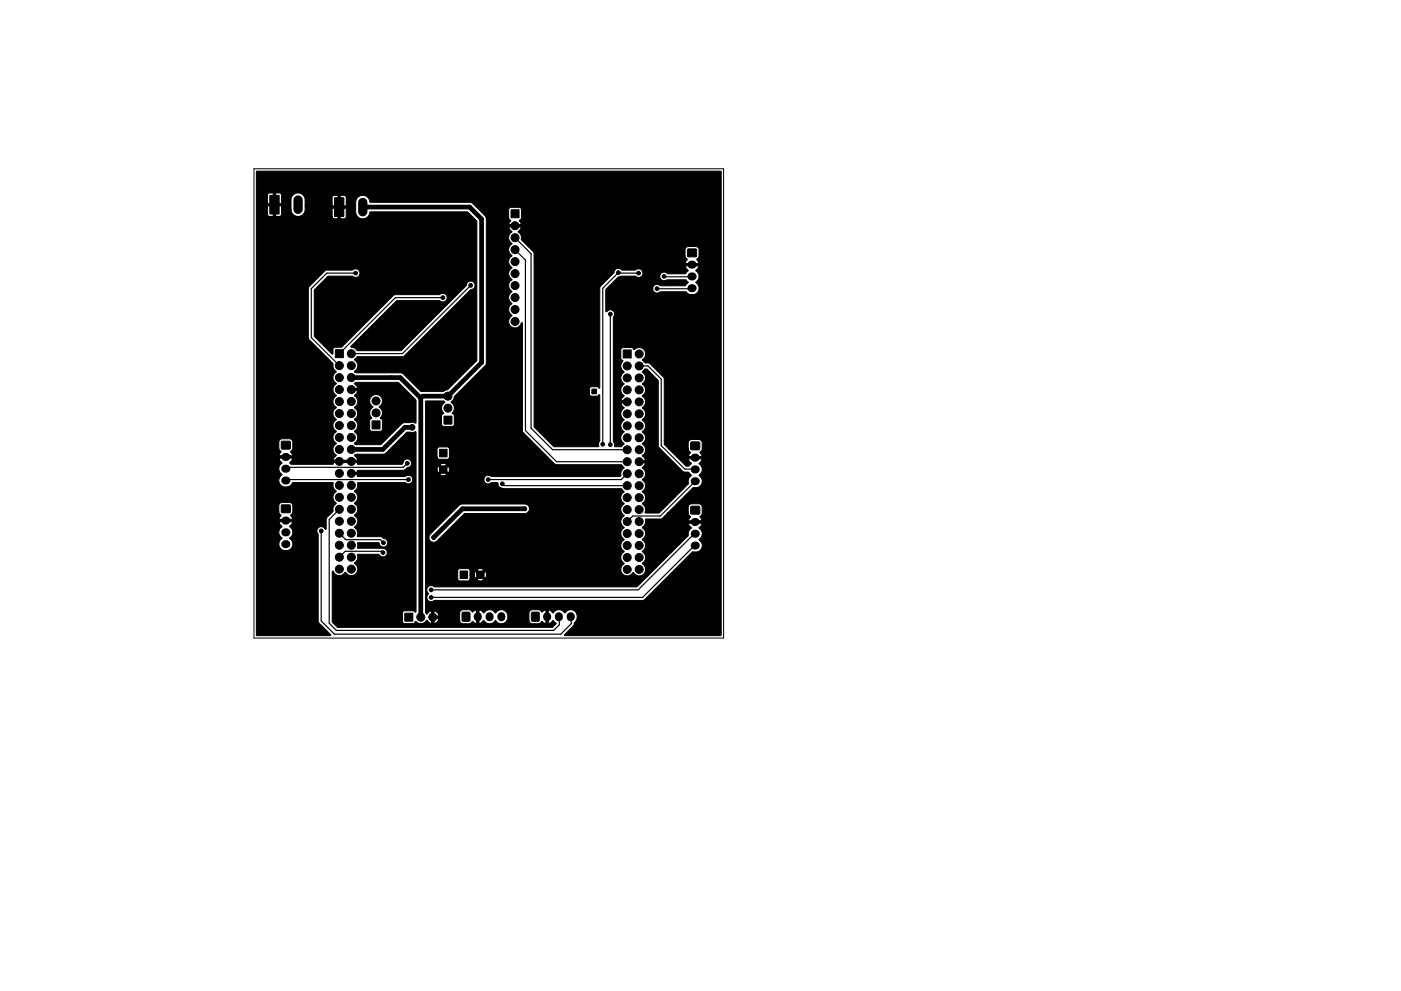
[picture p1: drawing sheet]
<svg xmlns="http://www.w3.org/2000/svg" width="297mm" height="210mm" viewBox="0 0 297 210" stroke-linecap="round" stroke-linejoin="round" font-family="sans-serif">
<path d="M53.8 35.8h99.6v99.6h-99.6z" fill="none" stroke="#000" stroke-width=".21"/>
<g fill="#000" stroke="#000" stroke-width=".21">
<path d="M54.4 36.4h98.5v98.4h-33.2v-.1l2-2 .1-.6 .5-.8v-.8a1.37 1.37 0 0 0-1-1.1l-.9 .1-.7 .5-.7-.5-.7-.1-.6 .2-.5 .4-.5-.4-.4-.2v2.9l1-.6 .6 .6-.8 .8h-45.5l-1.2-1.2v-10.6a.26 .26 0 0 1 .3 0 .26 .26 0 0 1 .1 .3 1.36 1.36 0 0 0 2.3-.1l.1-.1a1.52 1.52 0 0 0 2.3 .2 1.46 1.46 0 0 0-.4-2.1 1.48 1.48 0 0 0 .7-1.7l.1-.2h4.4l.2 .2a.91 .91 0 0 0 1.5-.2 .91 .91 0 0 0-.9-1.3h-5.3l.1-1.2h4.4a1.04 1.04 0 0 0 1.5 .8 .92 .92 0 0 0 .4-1 .92 .92 0 0 0-.9-.7l-.6-.3-5-.1a1.57 1.57 0 0 0-.6-1.9 1.49 1.49 0 0 0 0-2.6l.3-.2a1.44 1.44 0 0 0-.3-2.3 1.49 1.49 0 0 0 0-2.6 1.68 1.68 0 0 0 .7-1.8h10.2a.92 .92 0 0 0 1.3-.1 .92 .92 0 0 0-.1-1.2 .92 .92 0 0 0-1.3 0h-10l-.1-.4h-1.5l-.1-.8 .4-.1 .1 .4h1.1l.1-.4h9.7l1-.6a.92 .92 0 0 0 .6-1.1 .92 .92 0 0 0-1-.7 .92 .92 0 0 0-.8 .9l-.2 .2h-9.3l-.1-.3-1-.1-.1 .4h-.3l-.2-.4h-3.6l-.1 .4h-8.7l-.4-.3 .5-.5 .2-.5h-2.9l.2 .5 .4 .5-.5 .5a1.36 1.36 0 0 0-.1 1.3l.6 .7-.6 .7v.9l.3 .6 .6 .4 1.1-.1 .4-.2 .5-.6 8.6 .1a1.47 1.47 0 0 0 .6 1.7 1.52 1.52 0 0 0-.3 2.3l.3 .3-.3 .3a1.42 1.42 0 0 0-.4 1.4l-1.4 1.5-.1 2.3h-.1l-.6-.5-.8 .1a.95 .95 0 0 0-.1 1.5v18.4l.1 .4 2.5 2.5v.1h-15.7v-19.4h4.7l.2 .7 .4 .5 .6 .2h.7a1.36 1.36 0 0 0 1.1-1.1 1.36 1.36 0 0 0-.6-1.4l-.1-.2 .6-.6 .1-.7-.3-.7-.4-.4 .5-.5 .2-.5h-3l.3 .5 .4 .4-.1 .2a1.36 1.36 0 0 0 0 2.3l.1 .2-.5 .4-.2 .7h-4.7v-6.8h4.7l.5 .8-.4 .8h2.9l-.5-.9 .3-.3 .2-.4-.1-1.6-.6-.4h-1.6l-.4 .1-.3 .5v1.4h-4.7v-13.5h4.7l.5 .8-.4 .8h2.9l-.5-.9 .3-.3 .2-.4-.1-1.6-.6-.4h-1.6l-.4 .1-.3 .5v1.4h-4.7v-33.9h11v10.6l5.2 5.4a1.4 1.4 0 0 0 .6 1.5l.1 .2a1.44 1.44 0 0 0 0 2.5 1.49 1.49 0 0 0 0 2.5 1.41 1.41 0 0 0-.1 2.4l.1 .1a1.52 1.52 0 0 0-.3 2.3l.3 .4a1.45 1.45 0 0 0 0 2.5 1.49 1.49 0 0 0 0 2.5 1.42 1.42 0 0 0-.1 2.4l.1 .2-.4 .3-.3 .6h5.2l-.2-.5-.4-.4 .2-.3 6-.1 .5-.2 4.3-4.4 1.2 .1 .8-.2v38.2l-.1 .1-.5-.3h-1.8l-.3 .1-.2 .4v1.8l.3 .3 2 .1 .5-.5a1.51 1.51 0 0 0 2.4-.2l.5 .5 .5 .2 .8-.1 .6-.6h4.5l.2 .4 .5 .3h1.5l.6-.5 .6 .4 .8 .1 .5-.2 .4-.4 .3 .2a1.35 1.35 0 0 0 1.4 .4l.9-.6 .5 .4 .6 .2 .7-.1 .6-.6h4.6l.2 .4 .4 .3h1.6l.6-.5 .8 .5v-2.9l-.8 .5-.6-.5h-1.7l-.4 .6-.1 1.6h-4.6l.1-1.1a1.37 1.37 0 0 0-1-1.1l-.9 .1-.7 .5-.7-.5-.7-.1-.6 .2-.5 .4-.5-.4-.4-.2v2.9h-.6v-2.9l-.8 .5-.6-.5h-1.7l-.4 .6-.1 1.6h-4.5l.2-.4h-1.1v1.1h-.5v-1.6h1.6a1.28 1.28 0 0 0-1.1-1.1v1.1h-.5v-1.1l-.5 .2-.5 .5-.2-.2-.1-3.4h.3a.92 .92 0 0 0 .5 .9 .92 .92 0 0 0 1-.2h44.3l.4-.2 10.1-10.1h1l.6-.3a1.37 1.37 0 0 0 .1-2l-.3-.3 .6-.7 .1-.7-.3-.7-.4-.4 .5-.5 .2-.5h-3l.7 1-.6 .7-.1 .9-10.9 10.9h-43a.95 .95 0 0 0-1.4 .1 .95 .95 0 0 0 .3 1.4l-.4 .7h-.3v-3.9h6.8l.2 .3 .3 .2 3.6-.3a1.26 1.26 0 0 0 1.5 0l-.8-.7-.7 .7h-1.5l.1-1h.8l.3 .7 .7-.8h.7l.7 .8a1.22 1.22 0 0 0 0-1.5l-.7 .7h-.7l-.7-.7-.3 .8h-.8l-.1-1.1h1.5l.7 .7 .8-.7a1.26 1.26 0 0 0-1.5 0h-1.5l-.4-.3-1.9 .1-.3 .3v1.8h-6.8v-8.8h.7a1.01 1.01 0 0 0 .6 1 1.01 1.01 0 0 0 1.1-.2l5.9-5.8h12.8a1.01 1.01 0 0 0 1-1.1 1.01 1.01 0 0 0-1-1l-13.6 .1-6.5 6.4-.3 .6h-.7v-12.3l12.4 .1a.92 .92 0 0 0 .5 .8 .92 .92 0 0 0 1-.2h1.4l.4 .9 1 .4h24.8l.6 .5v.2a1.43 1.43 0 0 0 0 2.5l-.1 .1a1.44 1.44 0 0 0 .1 2.4l-.1 .1a1.43 1.43 0 0 0 .1 2.4l-.1 .1a1.44 1.44 0 0 0 .1 2.5l-.1 .1a1.44 1.44 0 0 0 .1 2.4v.1a1.43 1.43 0 0 0 0 2.5v.1a1.36 1.36 0 0 0-.3 2.1 1.36 1.36 0 0 0 2.1-.3h.1a1.52 1.52 0 0 0 2.4 .2 1.45 1.45 0 0 0-.4-2.2 1.49 1.49 0 0 0 0-2.5l.2-.2a1.44 1.44 0 0 0-.2-2.3l.3-.4a1.44 1.44 0 0 0-.3-2.2l.2-.2a1.42 1.42 0 0 0 .4-1.5l3.4-.1 1.3-1.2h4.4l.5 .8-.5 .8h3l-.5-.9 .5-.6v-1.5l-.2-.3-.4-.3h-1.7l-.4 .1-.3 .5v1.4h-4.4l5.4-5.4 1.1-.1 .5-.4 .4-.6v-.5l-.3-.6-.4-.4 .1-.2a1.35 1.35 0 0 0 .6-1.3l-.3-.6-.4-.5 .5-.5 .2-.4h-3l.7 1-.5 .5h-.7l-3.6-3.7h4.1l.5 .8-.5 .8h2.9l-.4-.8 .5-.8v-1.4l-.3-.4-.4-.2h-1.6l-.4 .2-.3 .4v1.4h-4.1l-.9-.9-.1-14-3-3.2-1.1-.1-.5-.7a1.4 1.4 0 0 0 .3-2.1 1.4 1.4 0 0 0-2.1 0l-.5-.5h-1.8l-.3 .2-.2 .3v1.9l.5 .5a1.5 1.5 0 0 0 .2 2.3v.1a1.43 1.43 0 0 0 0 2.5v.1a1.43 1.43 0 0 0 0 2.4l-.4 .4-.3 .6h1.5l.1 .4-.1 .1h-1.5l.7 1.1a1.44 1.44 0 0 0 0 2.5v.1a1.44 1.44 0 0 0 0 2.4v.1a1.43 1.43 0 0 0 0 2.5l-.5 .6h-1.4l-.4-1.1v-26.3a.96 .96 0 0 0-.1-1.5 .96 .96 0 0 0-1.4 .3l-.1-4.7 .2-.3h9.8a.91 .91 0 0 0 .5 .9 .91 .91 0 0 0 1-.2h5.5l.6 .5 .9 .1a1.35 1.35 0 0 0 1.2-.8v-.1a1.35 1.35 0 0 0-.1-1.3l-.5-.3 .1-.2a1.36 1.36 0 0 0 0-2.3v-.2l.4-.4 .2-.5h-2.9l.2 .5 .4 .5-.6 .7h-3.8a.92 .92 0 0 0-1.3-.1 .92 .92 0 0 0-.1 1.3 .92 .92 0 0 0 1.3 .1h4l.5 .5-.6 .7h-5.4a.91 .91 0 0 0-1-.2 .91 .91 0 0 0-.5 .8h-9.8l2.5-2.4 .6-.2h3l.3 .2a.91 .91 0 0 0 1.3-.9 .91 .91 0 0 0-1.4-.7l-.2 .1h-2.8l-.2-.1a.94 .94 0 0 0-1-.2 .94 .94 0 0 0-.5 .9l-3 3.1v21.2l-.2 .2-.4-.3h-1.2l-.4 .4v1.2l.2 .3 1.3 .1 .5-.3 .2 .1v9.6l-.3 .6 .1 .6-.2 .1h-9.4l-4.2-4.3v-36.2h32l.5 .8-.4 .8h2.9l-.5-.9 .5-.6v-1.5l-.2-.3-.4-.3-1.9 .1-.4 .5-.1 1.4h-32l-.1-.9-2.6-2.6a1.58 1.58 0 0 0-.7-1.7l.6-.5 .1-.5h-2.6l.2 .6 .4 .4a1.55 1.55 0 0 0-.3 2.3l.3 .4a1.45 1.45 0 0 0 .1 2.4 1.48 1.48 0 0 0 0 2.6l-.1 .1a1.43 1.43 0 0 0 .1 2.4 1.48 1.48 0 0 0 0 2.6 1.48 1.48 0 0 0 0 2.5 1.48 1.48 0 0 0 0 2.5 1.41 1.41 0 0 0-.2 2.4 1.41 1.41 0 0 0 2.2-.9l.2 .2v22.7l.1 .4 6.9 6.9h13.9l.6 .6-.1 .1a1.52 1.52 0 0 0-.6 1.7l-.2 .1h-27.2l-.5-.2a.91 .91 0 0 0-1.1 .8h-12.4v-1h3.1a1.24 1.24 0 0 0 1.4 0l-.7-.7-.7 .7h-3.1v-1.1h2.5l.2 .8 .7-.8h.7l.8 .7a1.22 1.22 0 0 0 0-1.4l-.8 .7h-.7l-.7-.7-.2 .7h-2.5v-1.1h3.1l.7 .8 .7-.7a1.22 1.22 0 0 0-1.4-.1h-3.1v-1.5h2.5l.1 .3 .3 .1h1.8l.4-.4v-1.8l-.5-.4h-1.7l-.3 .2-.1 .3v1.7h-2.5v-11.8l.1-.1h3.7l.3 .3a1.39 1.39 0 0 0-.2 2.2l-.5 .6 .1 2 .3 .3h1.9l.3-.2 .1-.3v-1.8l-.4-.6a1.44 1.44 0 0 0-.3-2.3l.5-.5 .3-.7 6.4-6.5 .3-.5v-30.9h4.7l.5 .6-.4 .8h2.6l-.4-.8 .5-.5-.1-2-.4-.3h-1.8l-.3 .1-.2 .4v1.7h-4.7l-.3-.4-2.5-2.6-.5-.3h-21.3l-.1-.1a1.5 1.5 0 0 0-1.3-1.3 1.5 1.5 0 0 0-1.6 .9l-.1 2.6a1.54 1.54 0 0 0 1.6 1.4 1.54 1.54 0 0 0 1.5-1.4l20.6-.1 2 2v29.5l-6.2 6.3-.9 .3-4.7 .1-3.7-3.7-.5-.3h-9.7l-.2-.3a1.44 1.44 0 0 0-.1-2.5l.7-.6 9.8-.1 14.2-14.1a.91 .91 0 0 0 .9-1.2 .91 .91 0 0 0-1.4-.5l-.2 .2-.2 .6-13.8 13.8h-9.3l-.6-.5-.8-.3 9.7-9.8h9.2a.92 .92 0 0 0 1.3-.1 .92 .92 0 0 0-.1-1.3 .92 .92 0 0 0-1.3 .1l-9.7 .1-11.1 11-1.4 .1-.3 .1-.1 .3v.9l-.2 .1-3.8-3.8 .1-9.8 2.9-2.9h5.1l.6 .3a.91 .91 0 0 0 1-1.1 .91 .91 0 0 0-1.4-.6l-.2 .1-5.7 .1-3.5 3.4-.1 .4h-11v-15.2h16l.2 .3 .3 .1h2.1l.4-.4v-1.8h-1.2v2.2h-.5l-.1-2.2h-1.2v1.8h-16v-.5h2.3l.4 .4h2.2l.4-.4v-1h2a1.5 1.5 0 0 0 1.5 1.4 1.5 1.5 0 0 0 1.5-1.4v-.8h8.7v-1.8l-.4-.4h-.8v2.2h-.5l-.1-2.3-.8 .1-.3 .2-.1 2h-5.7v-1.5a1.5 1.5 0 0 0-1.4-1.3 1.5 1.5 0 0 0-1.5 1l-.1 2.6h-2v-.8h-1.2l-.1 2.2h-.5v-2.2h-1.2v1.8h-2.3v-2.3h5.3v-1.9l-.5-.4h-.7l-.1 2.3h-.5v-2.3h-.8l-.3 .3-.1 2h-2.3zM57.2 41.4h2v4h-2zM70.9 42h2v3.9h-2zM108.4 44.5h1.7v1.7h-1.7zM145.8 52.9h1.8v1.5h-1.8zM71.1 74.2h1.7v1.7h-1.7zM132.1 74.2h1.7v1.7h-1.7zM136.7 78.3h.5l2.4 2.4v14.1l5.2 5.2 1.2 .2 .6 .7-.6 .7-.1 1-6.1 6.2h-3a1.72 1.72 0 0 0-.6-2l.2-.2a1.43 1.43 0 0 0-.2-2.3 1.49 1.49 0 0 0 0-2.5 1.49 1.49 0 0 0 0-2.6l.5-.5 .2-.5h-1.5l-.1-.4 .1-.1h1.5l-.3-.6-.4-.3 .1-.2a1.43 1.43 0 0 0-.1-2.5 1.49 1.49 0 0 0 0-2.5l.2-.2a1.44 1.44 0 0 0-.2-2.3 1.49 1.49 0 0 0 0-2.6l.3-.3a1.44 1.44 0 0 0-.3-2.2l.3-.3a1.44 1.44 0 0 0-.3-2.3 1.49 1.49 0 0 0 0-2.5zM59.7 93.7h1.8v1.5h-1.8zM78.9 89.3h1.7v1.7h-1.7zM75.2 81.3l.3-.2h8.9l3.8 3.8-.1 4.9-.8-.2-2 .2-4.6 4.5h-5.3l-.3-.2 .3-.2a1.44 1.44 0 0 0-.3-2.4 1.49 1.49 0 0 0 0-2.5l.7-.8v-.6h2.6v.4l.4 .7-.4 .5v2l.4 .3h1.8l.3-.1 .2-.4v-1.8l-.4-.4 .1-.3a1.44 1.44 0 0 0-.4-2.2l.4-.4a1.39 1.39 0 0 0-.4-2 1.39 1.39 0 0 0-1.9 .5 1.39 1.39 0 0 0 .6 2l-.6 .5-.1 .7h-2.6l-.1-.5-.5-.7a1.44 1.44 0 0 0-.1-2.5l.6-.5 .1-.5h-1.4l-.2-.4 .2-.1h1.4zM93.2 95.3h1.6v1.6h-1.6z"/>
<path d="M94.1 88.3h1.7v1.7h-1.7zM125.5 82.6h1v1h-1zM146.5 93.8h1.8v1.6h-1.8zM59.7 107.2h1.8v1.5h-1.8zM146.5 107.5h1.8v1.5h-1.8zM85.8 130.1h1.7v1.7h-1.7zM97.5 121.1h1.6v1.6h-1.6zM98 129.9h1.6v1.9h-1.6zM112.7 129.9h1.6v1.9h-1.6z"/>
<circle cx="75.4" cy="57.9" r=".4"/>
<circle cx="109.2" cy="55.5" r=".85"/>
<circle cx="109.2" cy="53" r=".85"/>
<circle cx="109.2" cy="58" r=".85"/>
<circle cx="109.2" cy="47.9" r=".85"/>
<circle cx="109.2" cy="50.4" r=".85"/>
<circle cx="131.1" cy="57.8" r=".4"/>
<circle cx="135.4" cy="57.9" r=".4"/>
<circle cx="140.8" cy="58.6" r=".4"/>
<circle cx="71.9" cy="77.6" r=".85"/>
<circle cx="74.5" cy="75" r=".85"/>
<circle cx="74.5" cy="77.6" r=".85"/>
<circle cx="93.9" cy="63.1" r=".4"/>
<circle cx="99.8" cy="60.5" r=".4"/>
<circle cx="109.2" cy="63.1" r=".85"/>
<circle cx="109.2" cy="65.7" r=".85"/>
<circle cx="109.2" cy="68.2" r=".85"/>
<circle cx="109.2" cy="60.6" r=".85"/>
<circle cx="129.4" cy="66.6" r=".4"/>
<circle cx="133" cy="77.6" r=".85"/>
<circle cx="135.5" cy="77.6" r=".85"/>
<circle cx="135.5" cy="75.1" r=".85"/>
<circle cx="139.3" cy="61.2" r=".4"/>
<circle cx="71.9" cy="95.4" r=".85"/>
<circle cx="71.9" cy="87.7" r=".85"/>
<circle cx="71.9" cy="92.8" r=".85"/>
<circle cx="71.9" cy="97.9" r=".85"/>
<circle cx="71.9" cy="80.1" r=".85"/>
<circle cx="71.9" cy="82.7" r=".85"/>
<circle cx="71.9" cy="85.2" r=".85"/>
<circle cx="71.9" cy="90.3" r=".85"/>
<circle cx="74.5" cy="92.8" r=".85"/>
<circle cx="74.5" cy="85.2" r=".85"/>
<circle cx="74.5" cy="80.1" r=".85"/>
<circle cx="74.5" cy="87.7" r=".85"/>
<circle cx="74.5" cy="97.9" r=".85"/>
<circle cx="74.5" cy="82.7" r=".85"/>
<circle cx="74.5" cy="95.4" r=".85"/>
<circle cx="74.5" cy="90.3" r=".85"/>
<circle cx="79.7" cy="87.6" r=".85"/>
<circle cx="79.7" cy="85.1" r=".85"/>
<circle cx="86.4" cy="98.3" r=".4"/>
<circle cx="87.4" cy="90.7" r=".6"/>
<circle cx="94" cy="99.6" r=".8"/>
<circle cx="95" cy="84.1" r=".85"/>
<circle cx="95" cy="86.6" r=".85"/>
<circle cx="127.8" cy="94.2" r=".4"/>
<circle cx="129.4" cy="94.3" r=".4"/>
<circle cx="133" cy="82.7" r=".85"/>
<circle cx="133" cy="87.8" r=".85"/>
<circle cx="133" cy="98" r=".85"/>
<circle cx="133" cy="80.2" r=".85"/>
<circle cx="133" cy="92.9" r=".85"/>
<circle cx="133" cy="90.3" r=".85"/>
<circle cx="133" cy="85.3" r=".85"/>
<circle cx="133" cy="95.4" r=".85"/>
<circle cx="135.5" cy="92.9" r=".85"/>
<circle cx="135.5" cy="82.7" r=".85"/>
<circle cx="135.5" cy="85.3" r=".85"/>
<circle cx="135.5" cy="90.3" r=".85"/>
<circle cx="135.5" cy="95.4" r=".85"/>
<circle cx="135.5" cy="80.2" r=".85"/>
<circle cx="135.5" cy="87.8" r=".85"/>
<circle cx="135.5" cy="98" r=".85"/>
<circle cx="68.1" cy="112.6" r=".4"/>
<circle cx="71.9" cy="103" r=".85"/>
<circle cx="71.9" cy="108.1" r=".85"/>
<circle cx="71.9" cy="113.1" r=".85"/>
<circle cx="71.9" cy="115.7" r=".85"/>
<circle cx="71.9" cy="110.6" r=".85"/>
<circle cx="71.9" cy="105.5" r=".85"/>
<circle cx="71.9" cy="100.4" r=".85"/>
<circle cx="71.9" cy="118.2" r=".85"/>
<circle cx="74.5" cy="103" r=".85"/>
<circle cx="74.5" cy="115.7" r=".85"/>
<circle cx="74.5" cy="108.1" r=".85"/>
<circle cx="74.5" cy="113.1" r=".85"/>
<circle cx="74.5" cy="118.2" r=".85"/>
<circle cx="74.5" cy="110.6" r=".85"/>
<circle cx="74.5" cy="100.4" r=".85"/>
<circle cx="74.5" cy="105.5" r=".85"/>
<circle cx="81.2" cy="117.2" r=".4"/>
<circle cx="81.3" cy="115.1" r=".4"/>
<circle cx="86.6" cy="101.7" r=".4"/>
<circle cx="91.9" cy="114" r=".4"/>
<circle cx="103.5" cy="101.7" r=".4"/>
<circle cx="106.5" cy="102.6" r=".4"/>
<circle cx="111.3" cy="107.9" r=".4"/>
<circle cx="133" cy="100.5" r=".85"/>
<circle cx="133" cy="113.2" r=".85"/>
<circle cx="133" cy="108.1" r=".85"/>
<circle cx="133" cy="115.7" r=".85"/>
<circle cx="133" cy="110.7" r=".85"/>
<circle cx="133" cy="103" r=".85"/>
<circle cx="133" cy="105.6" r=".85"/>
<circle cx="133" cy="118.3" r=".85"/>
<circle cx="135.5" cy="115.7" r=".85"/>
<circle cx="135.5" cy="108.1" r=".85"/>
<circle cx="135.5" cy="113.2" r=".85"/>
<circle cx="135.5" cy="118.3" r=".85"/>
<circle cx="135.5" cy="103" r=".85"/>
<circle cx="135.5" cy="105.6" r=".85"/>
<circle cx="135.5" cy="100.5" r=".85"/>
<circle cx="135.5" cy="110.7" r=".85"/>
<circle cx="71.9" cy="120.8" r=".85"/>
<circle cx="74.5" cy="120.8" r=".85"/>
<circle cx="89.2" cy="130.9" r=".85"/>
<circle cx="91.4" cy="126.7" r=".4"/>
<circle cx="91.4" cy="125.1" r=".4"/>
<circle cx="91.8" cy="130.9" r=".85"/>
<circle cx="101.8" cy="121.9" r=".8"/>
<circle cx="133" cy="120.8" r=".85"/>
<circle cx="135.5" cy="120.8" r=".85"/>
</g>
<g fill="none" stroke="#000" stroke-width="1.7">
<path d="M146.6 56.1h.3M146.6 58.6h.3M146.6 61.1h.3M60.5 96.9h.2M60.5 99.4h.2M147.3 97.1h.2M147.3 99.6h.2M60.5 110.4h.2M60.5 112.9h.2M60.5 115.4h.2M60.5 101.9h.2M147.3 110.7h.2"/>
<path d="M147.3 113.2h.2M147.3 115.7h.2M147.3 102.1h.2M101.3 130.7v.3M103.8 130.7v.3M106.3 130.7v.3M116 130.7v.3M118.5 130.7v.3M121 130.7v.3"/>
</g>
<path d="M63.2 42.4v2M76.9 42.9v2" fill="none" stroke="#000" stroke-width="2"/>
<g fill="none" stroke="#000" stroke-width=".25">
<path d="M75.4 57.9h-6.1l-3.3 3.3v10.4l6 6M109.2 50.4l3.4 3.4v37l4.6 4.6h15.8M109.2 53l2.2 2.2v36.1l6.6 6.7h15M135.4 57.9l-4.3-.1-3.3 3.3v33.1M140.8 58.6l5.9 .1M93.9 63.1h-10.1l-11.8 11.9M99.8 60.5l-14.5 14.5h-10.8M129.4 66.6v27.7M135.5 77.6h1.9l2.8 2.8v14.1l5 5h2.2M139.3 61.2v.1M139.3 61.3h7.4M86.4 98.3l-.9 .8h-24.5l-.4 .4"/>
<path d="M68.1 112.6v19.1l2.8 2.8h48l2.2-2.2v-1.5M72 108.1l-2.2 2.1v22l1.5 1.5h46.1l1.2-1.1v-1.8M72 113.1l1.3 1.4h7.4l.6 .6M81.2 117.2l-.3-.2h-7.7l-1.2 1.2M86.6 101.7h-25.7l-.3 .4M106.5 102.6l.4 .4h26.1M133 100.5l-1.3 1.2h-28.2M147.4 113l-12.1 12.1h-44M147.4 115.6l-11.2 11.1h-44.8M147.4 102.1l-7.4 7.4h-5.8l-1.2 1.2"/>
</g>
<path d="M76.9 43.9h22.7l2.5 2.6v30.4l-7.1 7.2h-5.4l-.4 .4M74.5 80.1h10.4l4.3 4.4M87.4 90.7h-1.5l-4.7 4.7h-6.7M89.2 84.5v46.4M111.3 107.9h-13.3l-6.1 6.1" fill="none" stroke="#000" stroke-width="1"/>
</svg>
